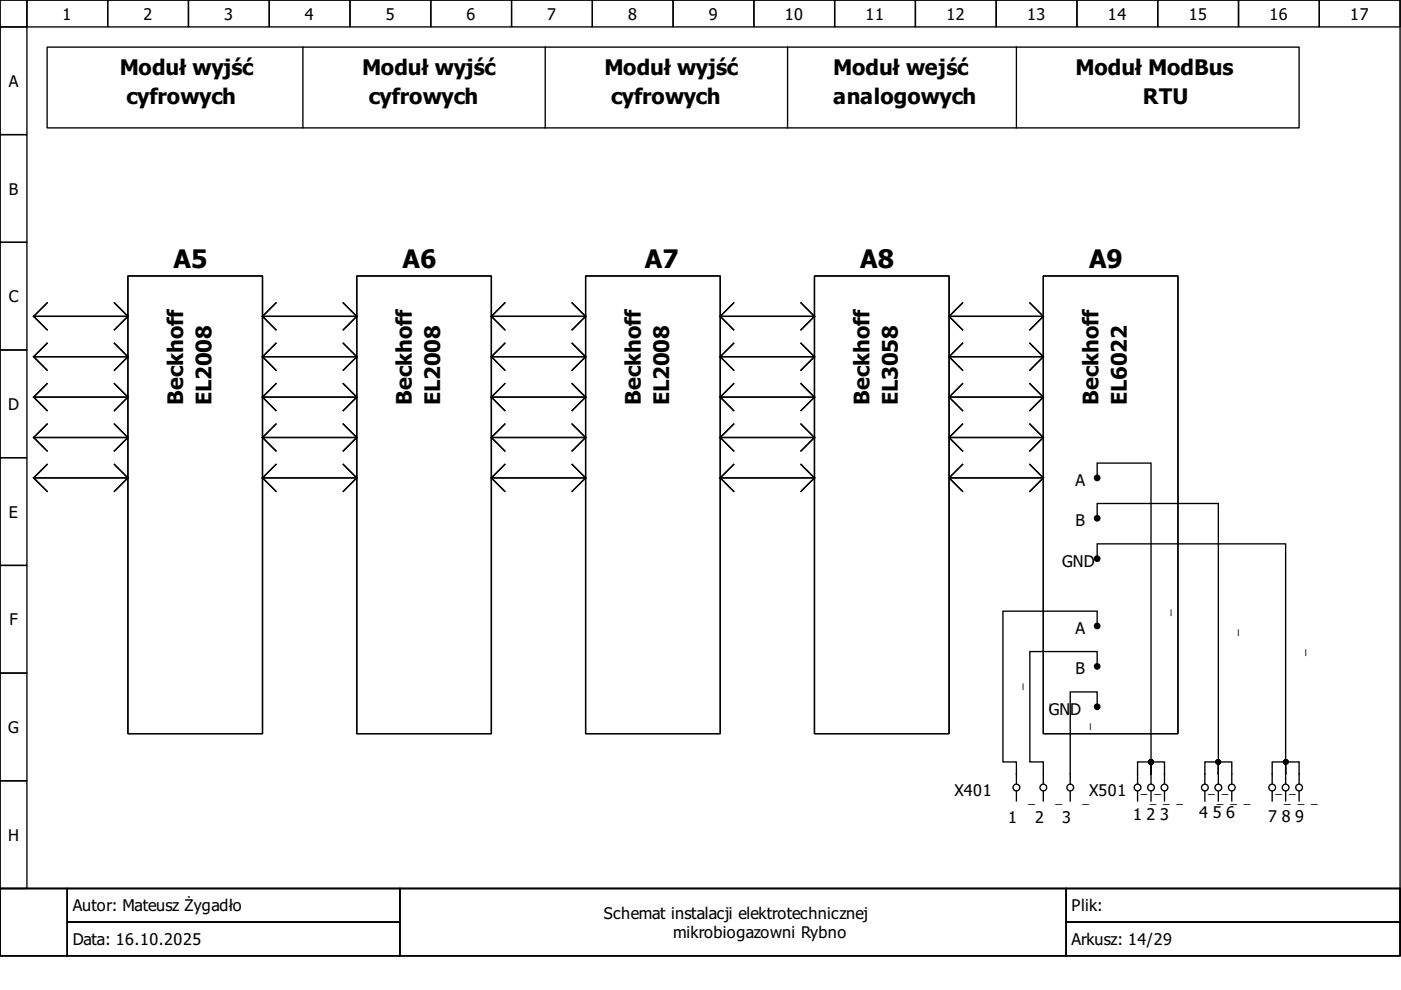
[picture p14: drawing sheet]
<svg xmlns="http://www.w3.org/2000/svg" width="297mm" height="210mm" viewBox="0 0 297 210" stroke-linecap="round" stroke-linejoin="round" font-family="sans-serif">
<defs><g id="words">
<g font-size="5.4">
<text x="36.8" y="56.8">A5</text>
<text x="85.3" y="56.8">A6</text>
<text x="136.7" y="56.8">A7</text>
<text x="182.4" y="56.8">A8</text>
<text x="230.9" y="56.8">A9</text>
</g>
<g font-size="4.6">
<text x="25.4" y="16">Moduł wyjść</text>
<text x="76.8" y="16">Moduł wyjść</text>
<text x="128.2" y="16">Moduł wyjść</text>
<text x="176.7" y="16">Moduł wejść</text>
<text x="228.1" y="16">Moduł ModBus</text>
<text x="26.8" y="22">cyfrowych</text>
<text x="78.2" y="22">cyfrowych</text>
<text x="129.6" y="22">cyfrowych</text>
<text x="176.7" y="22">analogowych</text>
<text x="242.3" y="22">RTU</text>
<text x="38.8" y="85.9" transform="rotate(-90 38.8 85.9)">Beckhoff</text>
<text x="44.8" y="85.9" transform="rotate(-90 44.8 85.9)">EL2008</text>
<text x="87.3" y="85.9" transform="rotate(-90 87.3 85.9)">Beckhoff</text>
<text x="93.3" y="85.9" transform="rotate(-90 93.3 85.9)">EL2008</text>
<text x="135.9" y="85.9" transform="rotate(-90 135.9 85.9)">Beckhoff</text>
<text x="141.9" y="85.9" transform="rotate(-90 141.9 85.9)">EL2008</text>
<text x="184.4" y="85.9" transform="rotate(-90 184.4 85.9)">Beckhoff</text>
<text x="190.4" y="85.9" transform="rotate(-90 190.4 85.9)">EL3058</text>
<text x="232.9" y="85.9" transform="rotate(-90 232.9 85.9)">Beckhoff</text>
<text x="238.9" y="85.9" transform="rotate(-90 238.9 85.9)">EL6022</text>
</g>
<g font-size="3.4">
<text x="13.3" y="4.1">1</text>
<text x="30.4" y="4.1">2</text>
<text x="47.5" y="4.1">3</text>
<text x="64.6" y="4.1">4</text>
<text x="81.8" y="4.1">5</text>
<text x="98.9" y="4.1">6</text>
<text x="116" y="4.1">7</text>
<text x="133.2" y="4.1">8</text>
<text x="150.3" y="4.1">9</text>
<text x="166.4" y="4.1">10</text>
<text x="183.5" y="4.1">11</text>
<text x="200.7" y="4.1">12</text>
<text x="217.8" y="4.1">13</text>
<text x="234.9" y="4.1">14</text>
<text x="252" y="4.1">15</text>
<text x="269.2" y="4.1">16</text>
<text x="286.3" y="4.1">17</text>
<text x="1.9" y="18.4">A</text>
<text x="1.9" y="41.2">B</text>
<text x="1.9" y="64.1">C</text>
<text x="1.7" y="86.9">D</text>
<text x="228.1" y="103">A</text>
<text x="1.9" y="109.7">E</text>
<text x="228.1" y="111.6">B</text>
<text x="225.2" y="120.2">GND</text>
<text x="2" y="132.6">F</text>
<text x="228.1" y="134.4">A</text>
<text x="228.1" y="143">B</text>
<text x="1.7" y="155.4">G</text>
<text x="222.3" y="151.6">GN</text>
<text x="226.9" y="151.6">D</text>
<text x="202.4" y="168.7">X401</text>
<text x="230.9" y="168.7">X501</text>
<text x="240.3" y="173.8">1</text>
<text x="243.1" y="173.8">2</text>
<text x="246" y="173.8">3</text>
<text x="254.3" y="173.5">4</text>
<text x="257.1" y="173.5">5</text>
<text x="260" y="173.5">6</text>
<text x="1.7" y="178.2">H</text>
<text x="213.8" y="174.4">1</text>
<text x="219.5" y="174.4">2</text>
<text x="225.2" y="174.4">3</text>
<text x="268.9" y="174.2">7</text>
<text x="271.8" y="174.2">8</text>
<text x="274.6" y="174.2">9</text>
<text x="15.4" y="193.2">Autor: Mateusz Żygadło</text>
<text x="128" y="194.8">Schemat instalacji elektrotechnicznej</text>
<text x="227.2" y="193.2">Plik:</text>
<text x="15.4" y="200.4">Data: 16.10.2025</text>
<text x="142.7" y="198.8">mikrobiogazowni Rybno</text>
<text x="227.2" y="200.4">Arkusz: 14/29</text>
</g>
<g font-size="2.6">
<text x="248" y="130.6" transform="rotate(-90 248 130.6)">_</text>
<text x="262.3" y="134.9" transform="rotate(-90 262.3 134.9)">_</text>
<text x="276.6" y="139.1" transform="rotate(-90 276.6 139.1)">_</text>
<text x="216.6" y="146.3" transform="rotate(-90 216.6 146.3)">_</text>
<text x="222.3" y="150.6" transform="rotate(-90 222.3 150.6)">_</text>
<text x="230.9" y="154.8" transform="rotate(-90 230.9 154.8)">_</text>
<text x="218.1" y="170.3">_</text>
<text x="223.8" y="170.3">_</text>
<text x="229.5" y="170.3">_</text>
<text x="241.9" y="168.1">_ _</text>
<text x="243.8" y="170.3">_ _ _</text>
<text x="256.2" y="168.1">_ _</text>
<text x="258" y="170.3">_ _ _</text>
<text x="270.4" y="168.1">_ _</text>
<text x="272.3" y="170.3">_ _ _</text>
</g>
</g></defs>
<g fill="none" stroke="#000" stroke-width=".29">
<path d="M0 0h296.8v188.4h-296.8zM0 0h5.7v5.7h-5.7zM5.7 0h17.1v5.7h-17.1zM22.8 0h17.2v5.7h-17.2zM40 0h17.1v5.7h-17.1zM57.1 0h17.1v5.7h-17.1zM74.2 0h17.1v5.7h-17.1zM91.3 0h17.2v5.7h-17.2zM108.5 0h17.1v5.7h-17.1zM125.6 0h17.1v5.7h-17.1zM142.7 0h17.1v5.7h-17.1zM159.8 0h17.2v5.7h-17.2z"/>
<path d="M177 0h17.1v5.7h-17.1zM194.1 0h17.1v5.7h-17.1zM211.2 0h17.1v5.7h-17.1zM228.3 0h17.2v5.7h-17.2zM245.5 0h17.1v5.7h-17.1zM262.6 0h17.1v5.7h-17.1zM279.7 0h17.1v5.7h-17.1zM0 5.7h5.7v22.8h-5.7zM10 10h265.4v17.1h-265.4zM64.2 10v17.1M115.6 10v17.1M167 10v17.1"/>
<path d="M215.5 10v17.1M0 28.5h5.7v22.9h-5.7zM0 51.4h5.7v22.8h-5.7zM27.1 58.5h28.6v97.1h-28.6zM75.6 58.5h28.6v97.1h-28.6zM124.2 58.5h28.5v97.1h-28.5zM172.7 58.5h28.5v97.1h-28.5zM221.2 58.5h28.5v97.1h-28.5zM0 74.2h5.7v22.8h-5.7zM7.1 75.6l2.9 2.9M7.1 75.6h20M7.1 67.1h20"/>
<path d="M7.1 67.1l2.9 2.8M10 64.2l-2.9 2.9M10 72.8l-2.9 2.8M24.3 64.2l2.8 2.9M24.3 72.8l2.8 2.8M27.1 75.6l-2.8 2.9M27.1 67.1l-2.8 2.8M55.7 75.6h19.9M55.7 67.1h19.9M55.7 75.6l2.8 2.9M55.7 67.1l2.8 2.8M58.5 64.2l-2.8 2.9"/>
<path d="M58.5 72.8l-2.8 2.8M72.8 72.8l2.8 2.8M72.8 64.2l2.8 2.9M75.6 75.6l-2.8 2.9M75.6 67.1l-2.8 2.8M104.2 75.6h20M104.2 67.1h20M104.2 67.1l2.8 2.8M104.2 75.6l2.8 2.9M107 64.2l-2.8 2.9M107 72.8l-2.8 2.8M121.3 72.8l2.9 2.8"/>
<path d="M121.3 64.2l2.9 2.9M124.2 67.1l-2.9 2.8M124.2 75.6l-2.9 2.9M152.7 75.6l2.9 2.9M152.7 75.6h20M152.7 67.1h20M152.7 67.1l2.9 2.8M155.6 72.8l-2.9 2.8M155.6 64.2l-2.9 2.9M169.8 72.8l2.9 2.8M169.8 64.2l2.9 2.9M172.7 67.1l-2.9 2.8"/>
<path d="M172.7 75.6l-2.9 2.9M201.2 75.6h20M201.2 67.1h20M201.2 75.6l2.9 2.9M201.2 67.1l2.9 2.8M204.1 64.2l-2.9 2.9M204.1 72.8l-2.9 2.8M218.3 72.8l2.9 2.8M218.3 64.2l2.9 2.9M221.2 75.6l-2.9 2.9M221.2 67.1l-2.9 2.8M0 97h5.7v22.9h-5.7z"/>
<path d="M7.1 84.2l2.9 2.9M7.1 92.8h20M7.1 84.2h20M7.1 92.8l2.9 2.8M10 89.9l-2.9 2.9M10 81.3l-2.9 2.9M10 98.5l-2.9 2.8M24.3 89.9l2.8 2.9M24.3 81.3l2.8 2.9M24.3 98.5l2.8 2.8M27.1 84.2l-2.8 2.9M27.1 92.8l-2.8 2.8"/>
<path d="M55.7 92.8h19.9M55.7 84.2l2.8 2.9M55.7 84.2h19.9M55.7 92.8l2.8 2.8M58.5 81.3l-2.8 2.9M58.5 89.9l-2.8 2.9M58.5 98.5l-2.8 2.8M72.8 81.3l2.8 2.9M72.8 89.9l2.8 2.9M72.8 98.5l2.8 2.8M75.6 84.2l-2.8 2.9M75.6 92.8l-2.8 2.8"/>
<path d="M104.2 92.8h20M104.2 84.2h20M104.2 84.2l2.8 2.9M104.2 92.8l2.8 2.8M107 89.9l-2.8 2.9M107 81.3l-2.8 2.9M107 98.5l-2.8 2.8M121.3 81.3l2.9 2.9M121.3 98.5l2.9 2.8M121.3 89.9l2.9 2.9M124.2 84.2l-2.9 2.9M124.2 92.8l-2.9 2.8"/>
<path d="M152.7 92.8h20M152.7 84.2h20M152.7 92.8l2.9 2.8M152.7 84.2l2.9 2.9M155.6 89.9l-2.9 2.9M155.6 81.3l-2.9 2.9M155.6 98.5l-2.9 2.8M169.8 98.5l2.9 2.8M169.8 81.3l2.9 2.9M169.8 89.9l2.9 2.9M172.7 92.8l-2.9 2.8M172.7 84.2l-2.9 2.9"/>
<path d="M201.2 92.8h20M201.2 84.2l2.9 2.9M201.2 84.2h20M201.2 92.8l2.9 2.8M204.1 98.5l-2.9 2.8M204.1 81.3l-2.9 2.9M204.1 89.9l-2.9 2.9M218.3 98.5l2.9 2.8M218.3 81.3l2.9 2.9M218.3 89.9l2.9 2.9M221.2 84.2l-2.9 2.9M221.2 92.8l-2.9 2.8"/>
<path d="M0 119.9h5.7v22.8h-5.7zM7.1 101.3h20M7.1 101.3l2.9 2.9M27.1 101.3l-2.8 2.9M55.7 101.3h19.9M55.7 101.3l2.8 2.9M75.6 101.3l-2.8 2.9M104.2 101.3h20M104.2 101.3l2.8 2.9M124.2 101.3l-2.9 2.9M152.7 101.3h20M152.7 101.3l2.9 2.9"/>
<path d="M172.7 101.3l-2.9 2.9M201.2 101.3h20M201.2 101.3l2.9 2.9M221.2 101.3l-2.9 2.9M232.6 109.3v-2.6h25.7v57.4M232.6 100.8v-2.6h11.4v65.9M232.6 117.9v-2.6h40v48.8M232.6 132.2v-2.6h-20v32h2.9v4.5M0 142.7h5.7v22.8h-5.7zM232.6 149.3v-2.6h-5.7v19.4M232.6 140.7v-2.6h-14.3v23.5h2.9v4.5M0 165.5h5.7v22.9h-5.7z"/>
<path d="M215.5 167.8v2M221.2 167.8v2M226.9 167.8v2M241.2 167.8v2M244 164.1v-2.5h-2.8v4.5M244 164.1v-2.5h2.9v4.5M244 164.1v2M244 167.8v2M246.9 167.8v2M255.5 167.8v2M258.3 164.1v-2.5h-2.8v4.5M258.3 164.1v-2.5h2.9v4.5"/>
<path d="M258.3 164.1v2M258.3 167.8v2M261.2 167.8v2M269.7 167.8v2M272.6 164.1v-2.5h-2.9v4.5M272.6 164.1v-2.5h2.8v4.5M272.6 164.1v2M272.6 167.8v2M275.4 167.8v2M0 188.4h296.8v14.3h-296.8zM0 188.4h14.3v14.3h-14.3zM14.3 188.4h70.5v7.1h-70.5z"/>
<path d="M14.3 195.5h70.5v7.2h-70.5zM84.8 188.4h141.3v14.3h-141.3zM226.1 188.4h70.7v7.1h-70.7zM226.1 195.5h70.7v7.2h-70.7z"/>
<circle cx="215.5" cy="167" r=".71"/>
<circle cx="221.2" cy="167" r=".71"/>
<circle cx="226.9" cy="167" r=".71"/>
<circle cx="241.2" cy="167" r=".71"/>
<circle cx="244" cy="167" r=".71"/>
<circle cx="246.9" cy="167" r=".71"/>
<circle cx="255.5" cy="167" r=".71"/>
<circle cx="258.3" cy="167" r=".71"/>
<circle cx="261.2" cy="167" r=".71"/>
<circle cx="269.7" cy="167" r=".71"/>
<circle cx="272.6" cy="167" r=".71"/>
<circle cx="275.4" cy="167" r=".71"/>
</g>
<g fill="#000" stroke="#000" stroke-width=".29">
<circle cx="232.6" cy="101.3" r=".57"/>
<circle cx="232.6" cy="118.5" r=".57"/>
<circle cx="232.6" cy="109.9" r=".57"/>
<circle cx="232.6" cy="132.7" r=".57"/>
<circle cx="232.6" cy="141.3" r=".57"/>
<circle cx="232.6" cy="149.8" r=".57"/>
<circle cx="244" cy="161.6" r=".43"/>
<circle cx="258.3" cy="161.6" r=".43"/>
<circle cx="272.6" cy="161.6" r=".43"/>
</g>
<use href="#words"/>
</svg>
